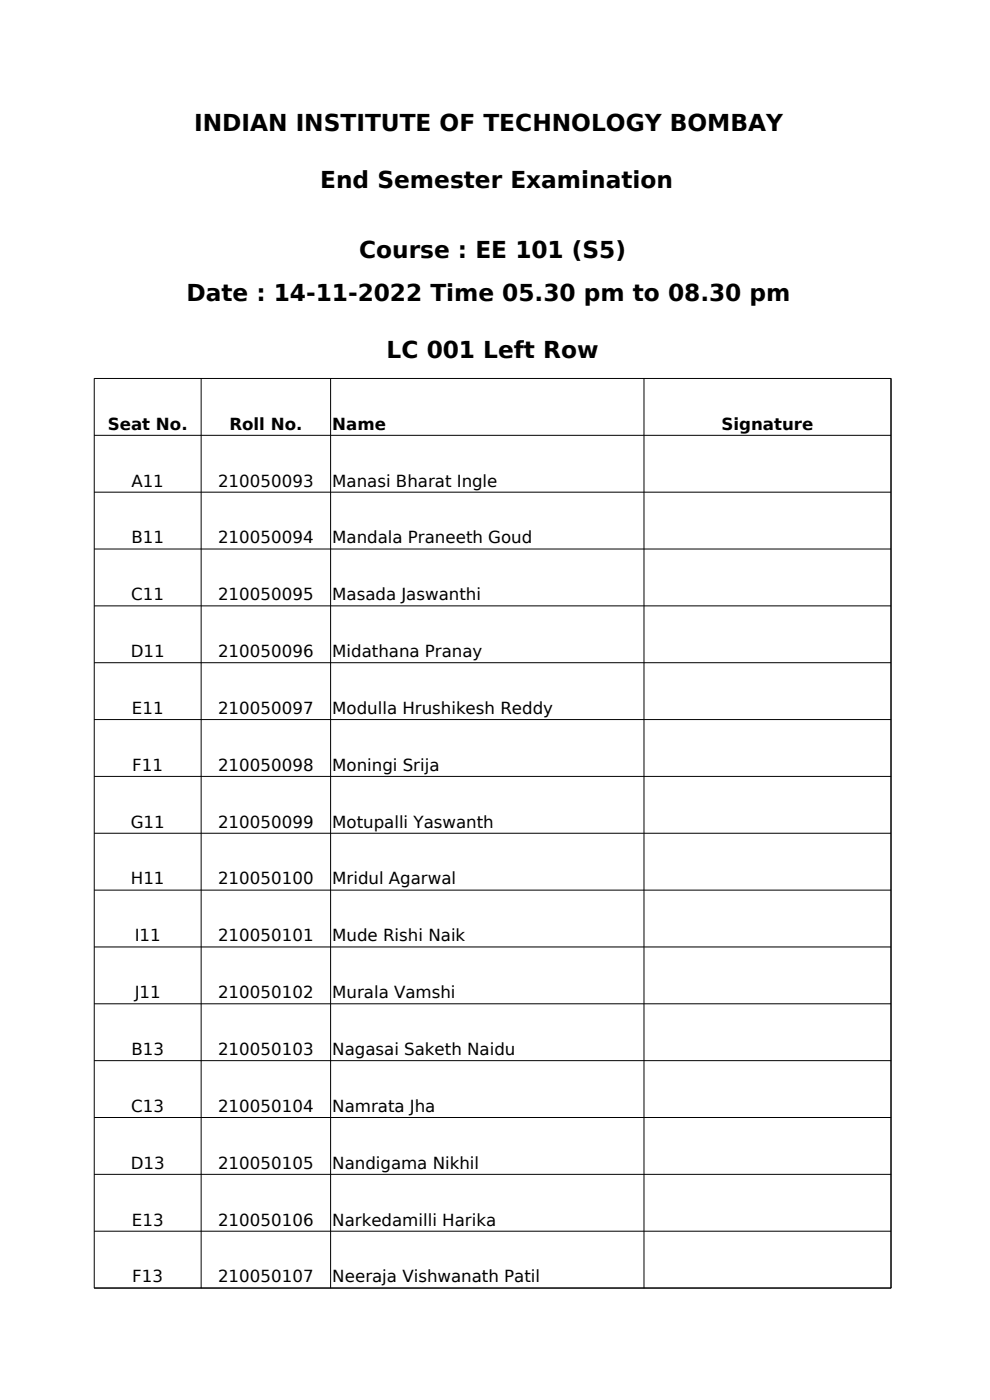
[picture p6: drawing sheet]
<svg xmlns="http://www.w3.org/2000/svg" width="210mm" height="297mm" viewBox="0 0 210 297" stroke-linecap="round" stroke-linejoin="round" font-family="sans-serif">
<defs><g id="words">
<g font-size="4.9">
<text x="41.2" y="27.7">INDIAN INSTITUTE OF TECHNOLOGY BOMBAY</text>
<text x="67.9" y="39.8">End Semester Examination</text>
<text x="76.2" y="54.7">Course : EE 101 (S5)</text>
<text x="39.5" y="63.9">Date : 14-11-2022 Time 05.30 pm to 08.30 pm</text>
<text x="82" y="76">LC 001 Left Row</text>
</g>
<g font-size="3.5">
<text x="22.9" y="91.2">Seat No.</text>
<text x="48.7" y="91.2">Roll No.</text>
<text x="70.5" y="91.2">Name</text>
<text x="153.1" y="91.2">Signature</text>
<text x="27.9" y="103.2">A11</text>
<text x="46.2" y="103.2">210050093</text>
<text x="70.5" y="103.2">Manasi Bharat Ingle</text>
<text x="27.9" y="115.3">B11</text>
<text x="46.2" y="115.3">210050094</text>
<text x="70.5" y="115.3">Mandala Praneeth Goud</text>
<text x="27.8" y="127.4">C11</text>
<text x="46.2" y="127.4">210050095</text>
<text x="70.5" y="127.4">Masada Jaswanthi</text>
<text x="27.7" y="139.4">D11</text>
<text x="46.2" y="139.4">210050096</text>
<text x="70.5" y="139.4">Midathana Pranay</text>
<text x="28" y="151.5">E11</text>
<text x="46.2" y="151.5">210050097</text>
<text x="70.5" y="151.5">Modulla Hrushikesh Reddy</text>
<text x="28.1" y="163.5">F11</text>
<text x="46.2" y="163.5">210050098</text>
<text x="70.5" y="163.5">Moningi Srija</text>
<text x="27.7" y="175.6">G11</text>
<text x="46.2" y="175.6">210050099</text>
<text x="70.5" y="175.6">Motupalli Yaswanth</text>
<text x="27.8" y="187.6">H11</text>
<text x="46.2" y="187.6">210050100</text>
<text x="70.5" y="187.6">Mridul Agarwal</text>
<text x="28.6" y="199.7">I11</text>
<text x="46.2" y="199.7">210050101</text>
<text x="70.5" y="199.7">Mude Rishi Naik</text>
<text x="28.6" y="211.8">J11</text>
<text x="46.2" y="211.8">210050102</text>
<text x="70.5" y="211.8">Murala Vamshi</text>
<text x="27.9" y="223.8">B13</text>
<text x="46.2" y="223.8">210050103</text>
<text x="70.5" y="223.8">Nagasai Saketh Naidu</text>
<text x="27.8" y="235.9">C13</text>
<text x="46.2" y="235.9">210050104</text>
<text x="70.5" y="235.9">Namrata Jha</text>
<text x="27.7" y="247.9">D13</text>
<text x="46.2" y="247.9">210050105</text>
<text x="70.5" y="247.9">Nandigama Nikhil</text>
<text x="28" y="260">E13</text>
<text x="46.2" y="260">210050106</text>
<text x="70.5" y="260">Narkedamilli Harika</text>
<text x="28.1" y="272.1">F13</text>
<text x="46.2" y="272.1">210050107</text>
<text x="70.5" y="272.1">Neeraja Vishwanath Patil</text>
</g>
</g></defs>
<g fill="none" stroke="#000" stroke-width=".21">
<path d="M20 92.4h169M42.7 80.3v193M70.1 80.3v193M136.6 80.3v193M20 104.4h169M20 116.5h169M20 128.5h169M20 140.6h169M20 152.7h169M20 164.7h169M20 176.8h169M20 188.8h169"/>
<path d="M20 200.9h169M20 213h169M20 225h169M20 237.1h169M20 249.1h169M20 261.2h169M20 273.3h169M20 273.3v-193h169v193"/>
</g>
<use href="#words"/>
</svg>
